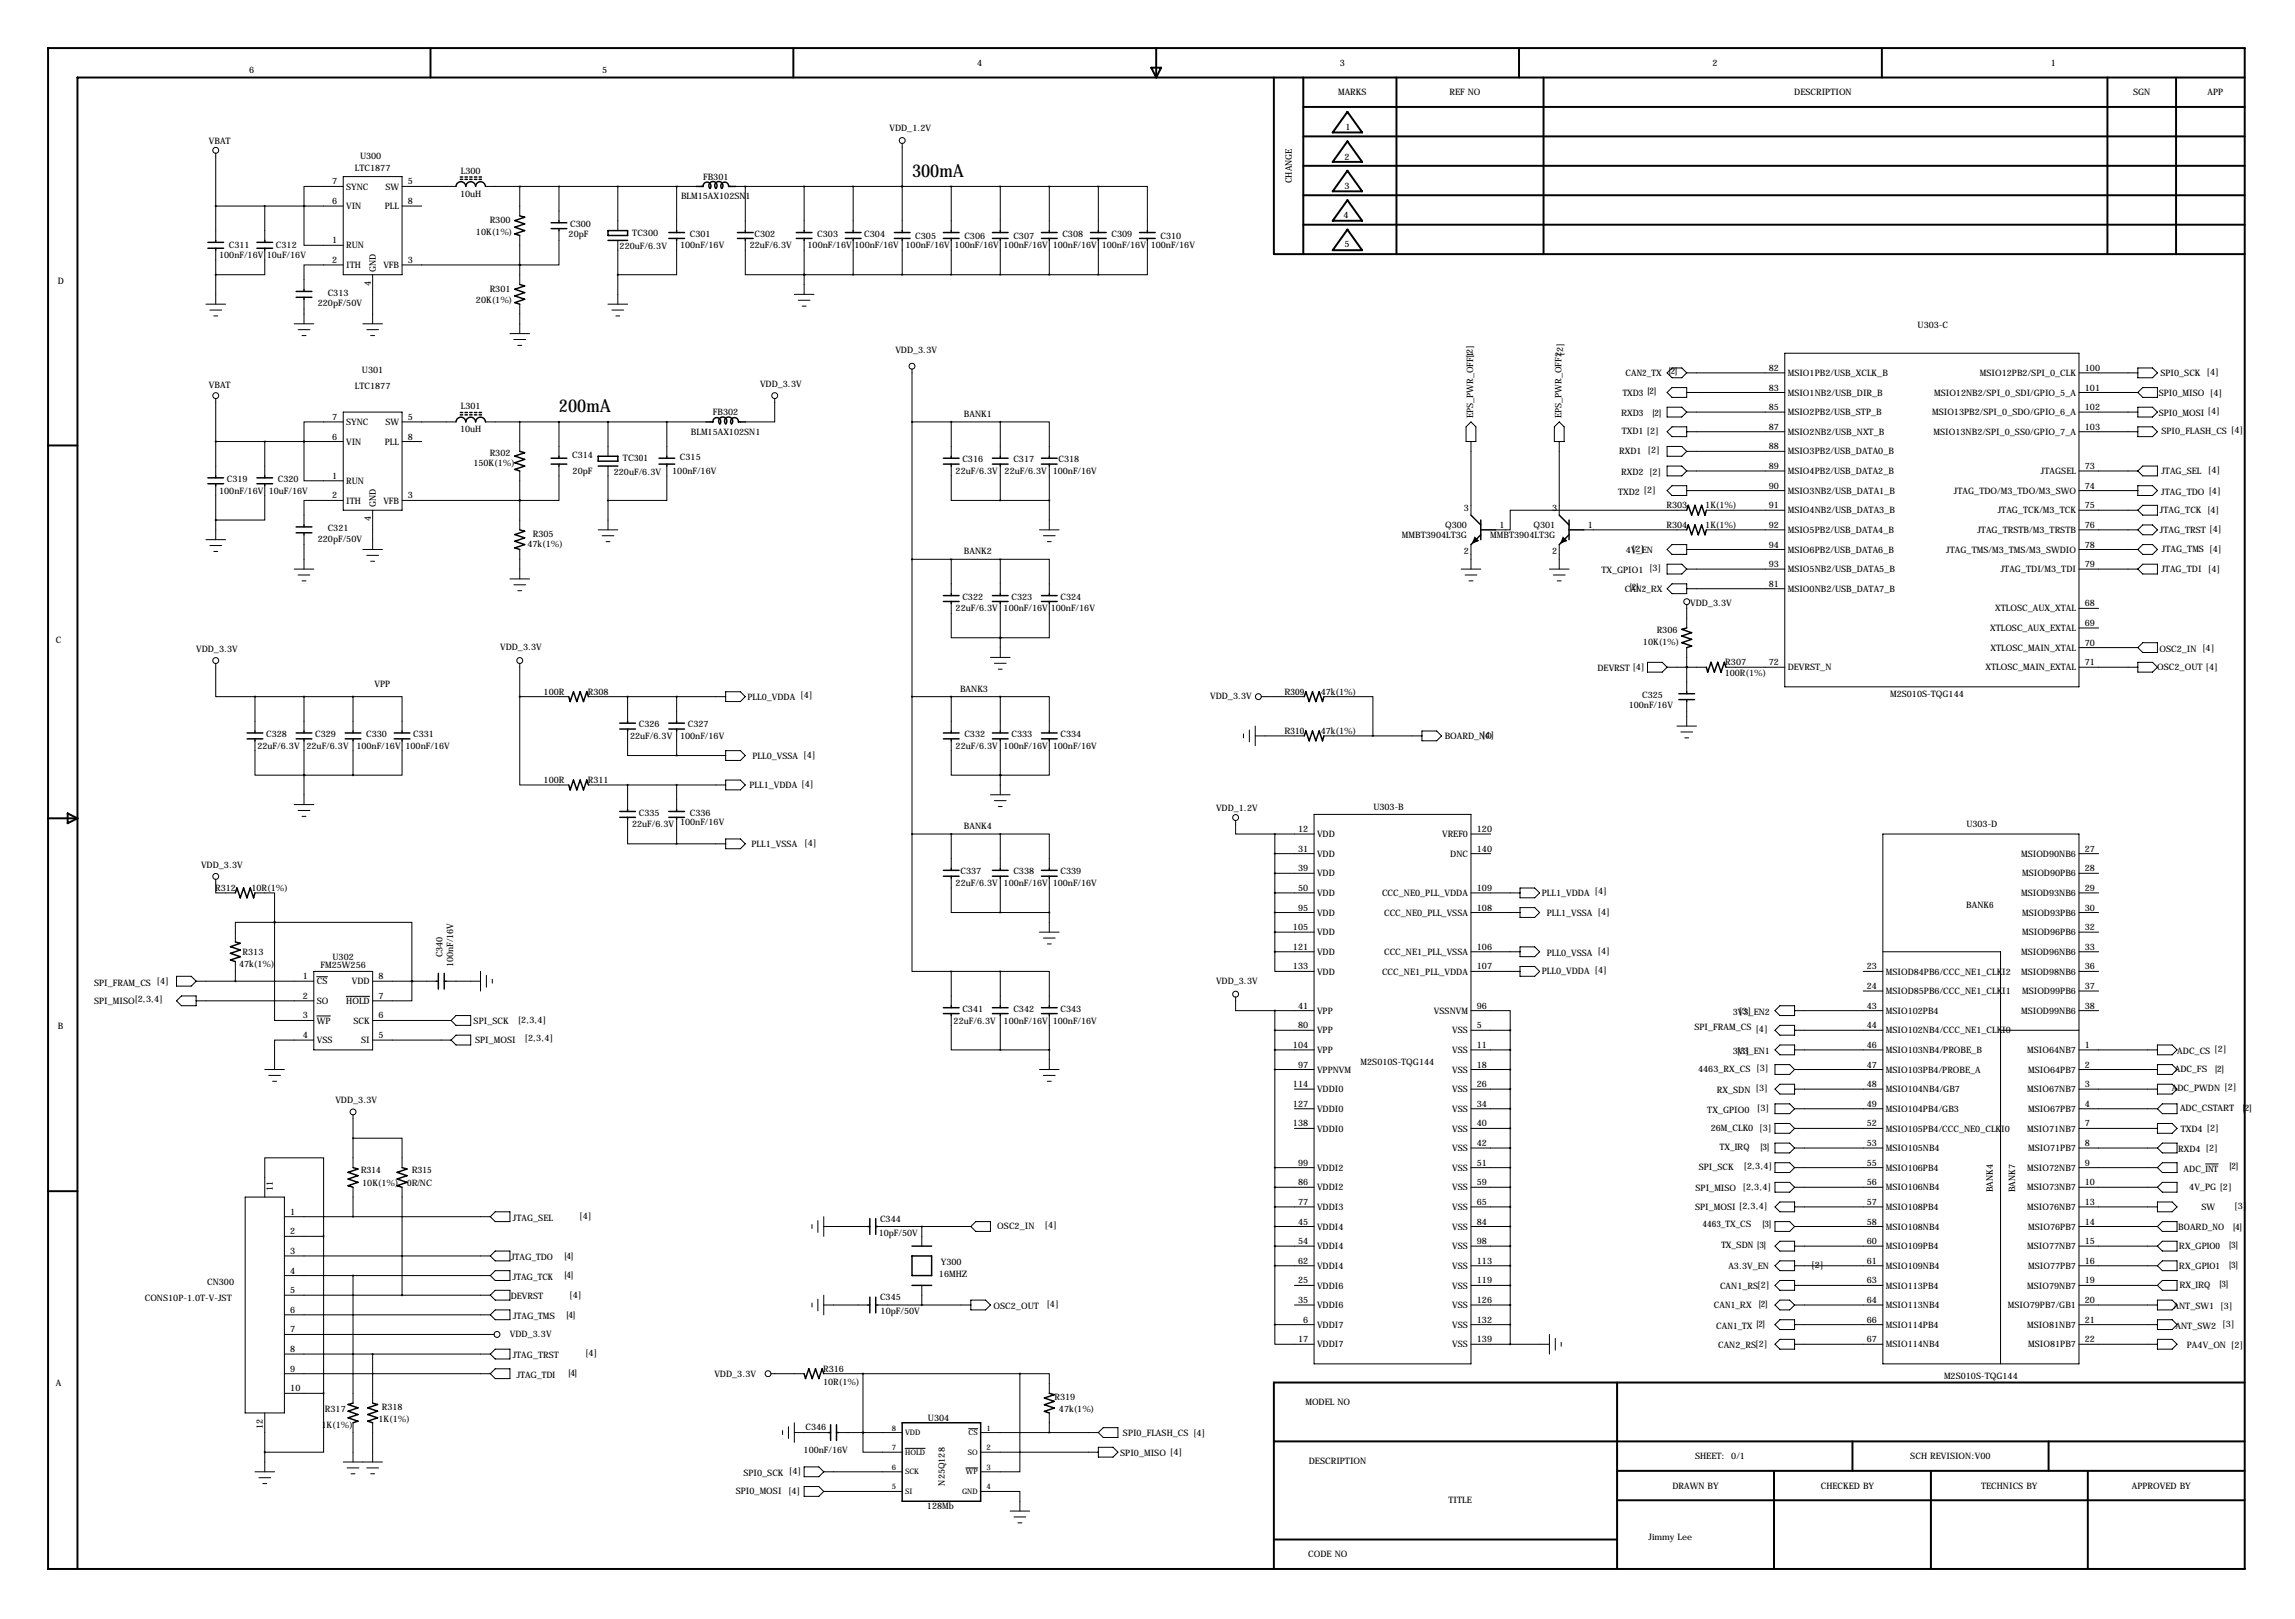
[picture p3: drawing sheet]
<svg xmlns="http://www.w3.org/2000/svg" width="594mm" height="419mm" viewBox="0 0 594 419" stroke-linecap="round" stroke-linejoin="round" font-family="sans-serif">
<defs><g id="words">
<g font-size="4.6">
<text x="236.2" y="45.7">300mA</text>
<text x="144.8" y="106.7">200mA</text>
</g>
<g font-size="2.3">
<text x="253.1" y="17.1">4</text>
<text x="347.1" y="17.1">3</text>
<text x="443.6" y="17.1">2</text>
<text x="531.2" y="17.1">1</text>
<text x="64.5" y="18.8">6</text>
<text x="156" y="18.8">5</text>
<text x="346.6" y="24.7">MARKS</text>
<text x="375.5" y="24.7">REF NO</text>
<text x="464.7" y="24.7">DESCRIPTION</text>
<text x="552.5" y="24.7">SGN</text>
<text x="571.7" y="24.7">APP</text>
<text x="230.4" y="33.8">VDD_1.2V</text>
<text x="348.5" y="33.5">1</text>
<text x="54.1" y="37.3">VBAT</text>
<text x="93.2" y="41.1">U300</text>
<text x="348.2" y="41.4">2</text>
<text x="86.1" y="47.8">7</text>
<text x="91.9" y="44.3">LTC1877</text>
<text x="105.7" y="47.8">5</text>
<text x="119.4" y="45">L300</text>
<text x="182.1" y="46.5">FB301</text>
<text x="334.6" y="47.4" transform="rotate(-90 334.6 47.4)">CHANGE</text>
<text x="86.1" y="52.8">6</text>
<text x="89.7" y="49.1">SYNC</text>
<text x="99.8" y="49.1">SW</text>
<text x="105.7" y="52.8">8</text>
<text x="119.2" y="50.9">10uH</text>
<text x="176.4" y="51.6">BLM15AX102SN1</text>
<text x="348.2" y="49">3</text>
<text x="89.7" y="54.1">VIN</text>
<text x="99.7" y="54.1">PLL</text>
<text x="126.8" y="57.7">R300</text>
<text x="147.7" y="58.7">C300</text>
<text x="348" y="56.4">4</text>
<text x="59.3" y="64.3">C311</text>
<text x="71.5" y="64.3">C312</text>
<text x="86.1" y="63">1</text>
<text x="89.7" y="64.3">RUN</text>
<text x="123.3" y="60.8">10K(1%)</text>
<text x="147.3" y="61.3">20pF</text>
<text x="160.5" y="64.5">220uF/6.3V</text>
<text x="163.8" y="61">TC300</text>
<text x="176.1" y="64.3">100nF/16V</text>
<text x="178.7" y="61.3">C301</text>
<text x="194.2" y="64.3">22uF/6.3V</text>
<text x="195.4" y="61.3">C302</text>
<text x="209.2" y="64.3">100nF/16V</text>
<text x="211.7" y="61.3">C303</text>
<text x="221.3" y="64.3">100nF/16V</text>
<text x="223.9" y="61.3">C304</text>
<text x="234.6" y="64.3">100nF/16V</text>
<text x="237.1" y="61.8">C305</text>
<text x="247.3" y="64.3">100nF/16V</text>
<text x="249.8" y="61.8">C306</text>
<text x="260" y="64.3">100nF/16V</text>
<text x="262.5" y="61.8">C307</text>
<text x="272.7" y="64.3">100nF/16V</text>
<text x="275.2" y="61.3">C308</text>
<text x="285.4" y="64.3">100nF/16V</text>
<text x="287.9" y="61.3">C309</text>
<text x="298.1" y="64.3">100nF/16V</text>
<text x="300.6" y="61.8">C310</text>
<text x="348.2" y="64">5</text>
<text x="56.8" y="66.8">100nF/16V</text>
<text x="69.1" y="66.8">10uF/16V</text>
<text x="86.1" y="68.1">2</text>
<text x="89.7" y="69.4">ITH</text>
<text x="97.3" y="70.4" transform="rotate(-90 97.3 70.4)">GND</text>
<text x="99.3" y="69.4">VFB</text>
<text x="105.7" y="68.1">3</text>
<text x="15" y="73.4">D</text>
<text x="84.9" y="76.5">C313</text>
<text x="96" y="74" transform="rotate(-90 96 74)">4</text>
<text x="126.8" y="75.5">R301</text>
<text x="82.3" y="79.2">220pF/50V</text>
<text x="123.3" y="78.5">20K(1%)</text>
<text x="496.7" y="84.8">U303-C</text>
<text x="231.9" y="91.4">VDD_3.3V</text>
<text x="381.5" y="92.6" transform="rotate(-90 381.5 92.6)">[2]</text>
<text x="54.1" y="100.3">VBAT</text>
<text x="91.9" y="100.7">LTC1877</text>
<text x="93.8" y="96.5">U301</text>
<text x="196.9" y="100.1">VDD_3.3V</text>
<text x="421" y="97.3">CAN2_TX [2]</text>
<text x="458.1" y="96">82</text>
<text x="458.1" y="101.1">83</text>
<text x="463" y="97.3">MSIO1PB2/USB_XCLK_B</text>
<text x="512.8" y="97.3">MSIO12PB2/SPI_0_CLK</text>
<text x="540" y="96">100</text>
<text x="540" y="101.1">101</text>
<text x="559.6" y="97.3">SPI0_SCK [4]</text>
<text x="119.4" y="105.9">L301</text>
<text x="184.7" y="107.5">FB302</text>
<text x="249.7" y="108">BANK1</text>
<text x="419.9" y="107.7">RXD3</text>
<text x="420.3" y="102.6">TXD3 [2]</text>
<text x="428" y="107.7">[2]</text>
<text x="458.1" y="106.2">85</text>
<text x="463" y="102.4">MSIO1NB2/USB_DIR_B</text>
<text x="463" y="107.5">MSIO2PB2/USB_STP_B</text>
<text x="500.4" y="107.5">MSIO13PB2/SPI_0_SDO/GPIO_6_A</text>
<text x="501" y="102.4">MSIO12NB2/SPI_0_SDI/GPIO_5_A</text>
<text x="540" y="106.2">102</text>
<text x="559.1" y="107.7">SPI0_MOSI [4]</text>
<text x="559.1" y="102.6">SPI0_MISO [4]</text>
<text x="86.1" y="108.7">7</text>
<text x="86.1" y="113.8">6</text>
<text x="89.7" y="110">SYNC</text>
<text x="99.8" y="110">SW</text>
<text x="105.7" y="108.7">5</text>
<text x="105.7" y="113.8">8</text>
<text x="119.2" y="111.8">10uH</text>
<text x="178.9" y="112.6">BLM15AX102SN1</text>
<text x="381.6" y="108.2" transform="rotate(-90 381.6 108.2)">EPS_PWR_OFF1</text>
<text x="404.5" y="108.2" transform="rotate(-90 404.5 108.2)">EPS_PWR_OFF2[2]</text>
<text x="420" y="112.3">TXD1 [2]</text>
<text x="458.1" y="111.3">87</text>
<text x="463" y="112.6">MSIO2NB2/USB_NXT_B</text>
<text x="500.8" y="112.6">MSIO13NB2/SPI_0_SS0/GPIO_7_A</text>
<text x="540" y="111.3">103</text>
<text x="559.8" y="112.3">SPI0_FLASH_CS [4]</text>
<text x="89.7" y="115.1">VIN</text>
<text x="99.7" y="115.1">PLL</text>
<text x="126.8" y="118.2">R302</text>
<text x="148.2" y="118.7">C314</text>
<text x="161.4" y="119.4">TC301</text>
<text x="176.1" y="119.2">C315</text>
<text x="249.3" y="119.7">C316</text>
<text x="262.5" y="119.7">C317</text>
<text x="274.2" y="119.7">C318</text>
<text x="419.4" y="117.4">RXD1 [2]</text>
<text x="458.1" y="116.3">88</text>
<text x="463" y="117.6">MSIO3PB2/USB_DATA0_B</text>
<text x="58.8" y="124.8">C319</text>
<text x="72" y="124.8">C320</text>
<text x="86.1" y="124">1</text>
<text x="89.7" y="125.3">RUN</text>
<text x="122.6" y="120.7">150K(1%)</text>
<text x="148.3" y="122.7">20pF</text>
<text x="159" y="122.9">220uF/6.3V</text>
<text x="174.1" y="122.7">100nF/16V</text>
<text x="247.5" y="122.7">22uF/6.3V</text>
<text x="260.2" y="122.7">22uF/6.3V</text>
<text x="272.7" y="122.7">100nF/16V</text>
<text x="419.9" y="122.9">RXD2 [2]</text>
<text x="458.1" y="121.4">89</text>
<text x="463" y="122.7">MSIO4PB2/USB_DATA2_B</text>
<text x="528.6" y="122.7">JTAGSEL</text>
<text x="540" y="121.4">73</text>
<text x="559.8" y="122.7">JTAG_SEL [4]</text>
<text x="56.8" y="127.8">100nF/16V</text>
<text x="69.6" y="127.8">10uF/16V</text>
<text x="86.1" y="129">2</text>
<text x="89.7" y="130.3">ITH</text>
<text x="97.3" y="131.3" transform="rotate(-90 97.3 131.3)">GND</text>
<text x="99.3" y="130.3">VFB</text>
<text x="105.7" y="129">3</text>
<text x="419.1" y="128">TXD2 [2]</text>
<text x="431.6" y="131.6">R303</text>
<text x="441.7" y="131.6">1K(1%)</text>
<text x="458.1" y="126.5">90</text>
<text x="458.1" y="131.6">91</text>
<text x="463" y="127.8">MSIO3NB2/USB_DATA1_B</text>
<text x="506.1" y="127.8">JTAG_TDO/M3_TDO/M3_SWO</text>
<text x="540" y="126.5">74</text>
<text x="540" y="131.6">75</text>
<text x="559.8" y="128">JTAG_TDO [4]</text>
<text x="84.9" y="137.5">C321</text>
<text x="96" y="134.9" transform="rotate(-90 96 134.9)">4</text>
<text x="374.3" y="136.7">Q300</text>
<text x="379.2" y="132.3">3</text>
<text x="388.4" y="136.7">1</text>
<text x="397.2" y="136.7">Q301</text>
<text x="402" y="132.3">3</text>
<text x="411.2" y="136.7">1</text>
<text x="431.6" y="136.7">R304</text>
<text x="441.7" y="136.7">1K(1%)</text>
<text x="458.1" y="136.7">92</text>
<text x="463" y="132.9">MSIO4NB2/USB_DATA3_B</text>
<text x="463" y="138">MSIO5PB2/USB_DATA4_B</text>
<text x="512.2" y="138">JTAG_TRSTB/M3_TRSTB</text>
<text x="517.4" y="132.9">JTAG_TCK/M3_TCK</text>
<text x="540" y="136.7">76</text>
<text x="559.4" y="137.9">JTAG_TRST [4]</text>
<text x="559.4" y="132.8">JTAG_TCK [4]</text>
<text x="82.3" y="140.2">220pF/50V</text>
<text x="136.6" y="141.5">47k(1%)</text>
<text x="138" y="139">R305</text>
<text x="249.7" y="143.5">BANK2</text>
<text x="363.1" y="139.3">MMBT3904LT3G</text>
<text x="379.2" y="143.3">2</text>
<text x="386" y="139.3">MMBT3904LT3G</text>
<text x="402" y="143.3">2</text>
<text x="421.1" y="143.3">4V_EN</text>
<text x="422.7" y="142.8">[2]</text>
<text x="458.1" y="141.7">94</text>
<text x="463" y="143">MSIO6PB2/USB_DATA6_B</text>
<text x="504.1" y="143">JTAG_TMS/M3_TMS/M3_SWDIO</text>
<text x="540" y="141.7">78</text>
<text x="559.9" y="143">JTAG_TMS [4]</text>
<text x="414.8" y="148.3">TX_GPIO1 [3]</text>
<text x="458.1" y="146.8">93</text>
<text x="463" y="148.1">MSIO5NB2/USB_DATA5_B</text>
<text x="518.2" y="148.1">JTAG_TDI/M3_TDI</text>
<text x="540" y="146.8">79</text>
<text x="559.8" y="148.1">JTAG_TDI</text>
<text x="571.9" y="148.2">[4]</text>
<text x="249.3" y="155.2">C322</text>
<text x="262" y="155.2">C323</text>
<text x="274.7" y="155.2">C324</text>
<text x="420.9" y="153.2">CAN2_RX</text>
<text x="422.1" y="152.7">[2]</text>
<text x="458.1" y="151.9">81</text>
<text x="463" y="153.2">MSIO0NB2/USB_DATA7_B</text>
<text x="247.5" y="158.3">22uF/6.3V</text>
<text x="260" y="158.3">100nF/16V</text>
<text x="272.1" y="158.3">100nF/16V</text>
<text x="437.8" y="157">VDD_3.3V</text>
<text x="516.8" y="158.3">XTLOSC_AUX_XTAL</text>
<text x="540" y="157">68</text>
<text x="14.5" y="166.4">C</text>
<text x="425.5" y="166.9">10K(1%)</text>
<text x="429.1" y="163.9">R306</text>
<text x="515.5" y="163.4">XTLOSC_AUX_EXTAL</text>
<text x="540" y="162.1">69</text>
<text x="540" y="167.1">70</text>
<text x="50.8" y="168.7">VDD_3.3V</text>
<text x="129.5" y="168.1">VDD_3.3V</text>
<text x="413.8" y="173.7">DEVRST [4]</text>
<text x="446.9" y="172.3">R307</text>
<text x="458.1" y="172.2">72</text>
<text x="463" y="173.5">DEVRST_N</text>
<text x="514.3" y="173.5">XTLOSC_MAIN_EXTAL</text>
<text x="515.6" y="168.4">XTLOSC_MAIN_XTAL</text>
<text x="540" y="172.2">71</text>
<text x="558.8" y="173.5">OSC2_OUT [4]</text>
<text x="559.3" y="168.7">OSC2_IN [4]</text>
<text x="97" y="177.8">VPP</text>
<text x="140.8" y="179.9">100R</text>
<text x="152.2" y="179.9">R308</text>
<text x="248.7" y="179.1">BANK3</text>
<text x="332.7" y="179.8">R309</text>
<text x="342.1" y="179.9">47k(1%)</text>
<text x="446.7" y="175.1">100R(1%)</text>
<text x="193.6" y="181.1">PLL0_VDDA [4]</text>
<text x="313.4" y="180.8">VDD_3.3V</text>
<text x="421.9" y="183.4">100nF/16V</text>
<text x="425.3" y="180.7">C325</text>
<text x="489.6" y="180.4">M2S010S-TQG144</text>
<text x="68.9" y="190.8">C328</text>
<text x="81.6" y="190.8">C329</text>
<text x="94.8" y="190.8">C330</text>
<text x="107" y="190.8">C331</text>
<text x="163.2" y="191.3">22uF/6.3V</text>
<text x="165.4" y="188.3">C326</text>
<text x="176.1" y="191.3">100nF/16V</text>
<text x="178.1" y="188.3">C327</text>
<text x="249.8" y="190.8">C332</text>
<text x="262" y="190.8">C333</text>
<text x="274.7" y="190.8">C334</text>
<text x="332.7" y="190">R310</text>
<text x="342.1" y="190">47k(1%)</text>
<text x="374.2" y="191.4">BOARD_NO</text>
<text x="383.8" y="191">[4]</text>
<text x="66.7" y="193.8">22uF/6.3V</text>
<text x="79.4" y="193.8">22uF/6.3V</text>
<text x="92.3" y="193.8">100nF/16V</text>
<text x="105" y="193.8">100nF/16V</text>
<text x="194.9" y="196.6">PLL0_VSSA [4]</text>
<text x="247.5" y="193.8">22uF/6.3V</text>
<text x="260" y="193.8">100nF/16V</text>
<text x="272.7" y="193.8">100nF/16V</text>
<text x="140.8" y="202.7">100R</text>
<text x="152.2" y="202.7">R311</text>
<text x="194.1" y="204">PLL1_VDDA [4]</text>
<text x="355.7" y="209.5">U303-B</text>
<text x="163.7" y="214.2">22uF/6.3V</text>
<text x="165.4" y="211.1">C335</text>
<text x="176.1" y="213.7">100nF/16V</text>
<text x="178.7" y="211.1">C336</text>
<text x="249.7" y="214.6">BANK4</text>
<text x="315" y="210.1">VDD_1.2V</text>
<text x="336.2" y="215.4">12</text>
<text x="382.5" y="215.4">120</text>
<text x="509.3" y="214.1">U303-D</text>
<text x="194.6" y="219.2">PLL1_VSSA</text>
<text x="208.3" y="219">[4]</text>
<text x="336.2" y="220.5">31</text>
<text x="341.1" y="216.7">VDD</text>
<text x="341.1" y="221.8">VDD</text>
<text x="373.5" y="216.7">VREF0</text>
<text x="375.6" y="221.8">DNC</text>
<text x="382.5" y="220.5">140</text>
<text x="523.5" y="221.8">MSIOD90NB6</text>
<text x="540" y="220.5">27</text>
<text x="52.1" y="224.8">VDD_3.3V</text>
<text x="248.8" y="226.4">C337</text>
<text x="262.5" y="226.4">C338</text>
<text x="274.7" y="226.4">C339</text>
<text x="336.2" y="225.6">39</text>
<text x="341.1" y="226.9">VDD</text>
<text x="523.8" y="226.9">MSIOD90PB6</text>
<text x="540" y="225.6">28</text>
<text x="55.7" y="230.7">R312</text>
<text x="65.1" y="230.7">10R(1%)</text>
<text x="247.5" y="229.4">22uF/6.3V</text>
<text x="260" y="229.4">100nF/16V</text>
<text x="272.7" y="229.4">100nF/16V</text>
<text x="336.2" y="230.6">50</text>
<text x="341.1" y="231.9">VDD</text>
<text x="358" y="231.9">CCC_NE0_PLL_VDDA</text>
<text x="382.5" y="230.6">109</text>
<text x="399.3" y="231.9">PLL1_VDDA [4]</text>
<text x="523.5" y="231.9">MSIOD93NB6</text>
<text x="540" y="230.6">29</text>
<text x="336.2" y="235.7">95</text>
<text x="341.1" y="237">VDD</text>
<text x="358.5" y="237">CCC_NE0_PLL_VSSA</text>
<text x="382.5" y="235.7">108</text>
<text x="400.6" y="237.2">PLL1_VSSA [4]</text>
<text x="509.3" y="234.9">BANK6</text>
<text x="523.8" y="237">MSIOD93PB6</text>
<text x="540" y="235.7">30</text>
<text x="334.9" y="240.8">105</text>
<text x="334.9" y="245.9">121</text>
<text x="341.1" y="242.1">VDD</text>
<text x="382.5" y="245.9">106</text>
<text x="523.8" y="242.1">MSIOD96PB6</text>
<text x="540" y="240.8">32</text>
<text x="540" y="245.9">33</text>
<text x="61.9" y="250.2">47k(1%)</text>
<text x="62.8" y="247.2">R313</text>
<text x="83" y="250.5">FM25W256</text>
<text x="86.1" y="248.4">U302</text>
<text x="114.6" y="247.9" transform="rotate(-90 114.6 247.9)">C340</text>
<text x="117.3" y="250.4" transform="rotate(-90 117.3 250.4)">100nF/16V</text>
<text x="334.9" y="251">133</text>
<text x="341.1" y="247.2">VDD</text>
<text x="358.5" y="247.2">CCC_NE1_PLL_VSSA</text>
<text x="382.5" y="251">107</text>
<text x="400.6" y="247.4">PLL0_VSSA [4]</text>
<text x="483.5" y="251">23</text>
<text x="523.5" y="247.2">MSIOD96NB6</text>
<text x="540" y="251">36</text>
<text x="24.4" y="255.3">SPI_FRAM_CS [4]</text>
<text x="78.4" y="253.5">1</text>
<text x="82" y="254.8">CS</text>
<text x="91.1" y="254.8">VDD</text>
<text x="98" y="253.5">8</text>
<text x="315" y="254.8">VDD_3.3V</text>
<text x="341.1" y="252.3">VDD</text>
<text x="358" y="252.3">CCC_NE1_PLL_VDDA</text>
<text x="399.3" y="252.2">PLL0_VDDA [4]</text>
<text x="483.5" y="256">24</text>
<text x="488.4" y="252.3">MSIOD84PB6/CCC_NE1_CLKI2</text>
<text x="488.4" y="257.3">MSIOD85PB6/CCC_NE1_CLKI1</text>
<text x="523.5" y="252.3">MSIOD98NB6</text>
<text x="523.8" y="257.3">MSIOD99PB6</text>
<text x="540" y="256">37</text>
<text x="24.4" y="259.8">SPI_MISO[2,3,4]</text>
<text x="78.4" y="258.6">2</text>
<text x="78.4" y="263.7">3</text>
<text x="82" y="259.9">SO</text>
<text x="89.7" y="259.9">HOLD</text>
<text x="98" y="258.6">7</text>
<text x="98" y="263.7">6</text>
<text x="249.3" y="261.9">C341</text>
<text x="262.5" y="261.9">C342</text>
<text x="274.7" y="261.9">C343</text>
<text x="336.2" y="261.1">41</text>
<text x="341.1" y="262.4">VPP</text>
<text x="371.4" y="262.4">VSSNVM</text>
<text x="382.5" y="261.1">96</text>
<text x="448.8" y="262.6">3V3_EN2</text>
<text x="450.3" y="262.5">[3]</text>
<text x="483.5" y="261.1">43</text>
<text x="488.4" y="262.4">MSIO102PB4</text>
<text x="523.5" y="262.4">MSIOD99NB6</text>
<text x="540" y="261.1">38</text>
<text x="15" y="266.4">B</text>
<text x="78.4" y="268.7">4</text>
<text x="82" y="265">WP</text>
<text x="91.5" y="265">SCK</text>
<text x="98" y="268.7">5</text>
<text x="122.7" y="265">SPI_SCK</text>
<text x="134.1" y="264.8">[2,3,4]</text>
<text x="135.9" y="269.6">[2,3,4]</text>
<text x="247" y="265">22uF/6.3V</text>
<text x="260" y="265">100nF/16V</text>
<text x="272.7" y="265">100nF/16V</text>
<text x="336.2" y="266.2">80</text>
<text x="341.1" y="267.5">VPP</text>
<text x="376.2" y="267.5">VSS</text>
<text x="382.5" y="266.2">5</text>
<text x="438.9" y="266.7">SPI_FRAM_CS [4]</text>
<text x="483.5" y="266.2">44</text>
<text x="488.4" y="267.5">MSIO102NB4/CCC_NE1_CLKI0</text>
<text x="82" y="270">VSS</text>
<text x="93.5" y="270">SI</text>
<text x="123.1" y="270">SPI_MOSI</text>
<text x="334.9" y="271.3">104</text>
<text x="341.1" y="272.6">VPP</text>
<text x="352.4" y="275.7">M2S010S-TQG144</text>
<text x="376.2" y="272.6">VSS</text>
<text x="382.5" y="271.3">11</text>
<text x="448.8" y="272.8">3V3_EN1</text>
<text x="449.8" y="272.9">[3]</text>
<text x="483.5" y="271.3">46</text>
<text x="488.4" y="272.6">MSIO103NB4/PROBE_B</text>
<text x="525.1" y="272.6">MSIO64NB7</text>
<text x="540" y="271.3">1</text>
<text x="564" y="272.8">ADC_CS [2]</text>
<text x="334.9" y="281.4">114</text>
<text x="336.2" y="276.4">97</text>
<text x="341.1" y="277.7">VPPNVM</text>
<text x="376.2" y="277.7">VSS</text>
<text x="382.5" y="276.4">18</text>
<text x="382.5" y="281.4">26</text>
<text x="439.8" y="277.6">4463_RX_CS [3]</text>
<text x="483.5" y="276.4">47</text>
<text x="483.5" y="281.4">48</text>
<text x="488.4" y="277.7">MSIO103PB4/PROBE_A</text>
<text x="525.3" y="277.7">MSIO64PB7</text>
<text x="540" y="276.4">2</text>
<text x="540" y="281.4">3</text>
<text x="563.3" y="277.6">ADC_FS</text>
<text x="573.8" y="277.4">[2]</text>
<text x="86.9" y="285.5">VDD_3.3V</text>
<text x="334.9" y="286.5">127</text>
<text x="341.1" y="282.7">VDDI0</text>
<text x="341.1" y="287.8">VDDI0</text>
<text x="376.2" y="282.7">VSS</text>
<text x="376.2" y="287.8">VSS</text>
<text x="382.5" y="286.5">34</text>
<text x="444.7" y="283">RX_SDN [3]</text>
<text x="455.1" y="287.6">[3]</text>
<text x="483.5" y="286.5">49</text>
<text x="488.4" y="282.7">MSIO104NB4/GB7</text>
<text x="488.4" y="287.8">MSIO104PB4/GB3</text>
<text x="525.1" y="282.7">MSIO67NB7</text>
<text x="525.3" y="287.8">MSIO67PB7</text>
<text x="540" y="286.5">4</text>
<text x="562.5" y="282.4">ADC_PWDN [2]</text>
<text x="564.6" y="287.5">ADC_CSTART</text>
<text x="580.9" y="287.5">[2]</text>
<text x="334.9" y="291.6">138</text>
<text x="341.1" y="292.9">VDDI0</text>
<text x="376.2" y="292.9">VSS</text>
<text x="382.5" y="291.6">40</text>
<text x="442.2" y="288">TX_GPIO0</text>
<text x="443.1" y="292.7">26M_CLK0 [3]</text>
<text x="483.5" y="291.6">52</text>
<text x="488.4" y="292.9">MSIO105PB4/CCC_NE0_CLKI0</text>
<text x="525.1" y="292.9">MSIO71NB7</text>
<text x="540" y="291.6">7</text>
<text x="564.8" y="293.1">TXD4 [2]</text>
<text x="376.2" y="298">VSS</text>
<text x="382.5" y="296.7">42</text>
<text x="445.5" y="297.7">TX_IRQ</text>
<text x="456" y="297.7">[3]</text>
<text x="483.5" y="296.7">53</text>
<text x="488.4" y="298">MSIO105NB4</text>
<text x="525.3" y="298">MSIO71PB7</text>
<text x="540" y="296.7">8</text>
<text x="564.2" y="298.2">RXD4 [2]</text>
<text x="93.4" y="303.5">R314</text>
<text x="106.6" y="303.5">R315</text>
<text x="336.2" y="301.8">99</text>
<text x="341.1" y="303.1">VDDI2</text>
<text x="376.2" y="303.1">VSS</text>
<text x="382.5" y="301.8">51</text>
<text x="440" y="302.8">SPI_SCK</text>
<text x="451.6" y="302.6">[2,3,4]</text>
<text x="483.5" y="301.8">55</text>
<text x="488.4" y="303.1">MSIO106PB4</text>
<text x="525.1" y="303.1">MSIO72NB7</text>
<text x="540" y="301.8">9</text>
<text x="565.6" y="303.3">ADC_INT</text>
<text x="577.5" y="302.6">[2]</text>
<text x="70.7" y="308.4" transform="rotate(-90 70.7 308.4)">11</text>
<text x="93.8" y="307.1">10K(1%)</text>
<text x="105.5" y="307.1">0R/NC</text>
<text x="336.2" y="311.9">77</text>
<text x="336.2" y="306.8">86</text>
<text x="341.1" y="308.1">VDDI2</text>
<text x="376.2" y="308.1">VSS</text>
<text x="382.5" y="306.8">59</text>
<text x="382.5" y="311.9">65</text>
<text x="439.2" y="308.4">SPI_MISO [2,3,4]</text>
<text x="483.5" y="306.8">56</text>
<text x="483.5" y="311.9">57</text>
<text x="488.4" y="308.1">MSIO106NB4</text>
<text x="516.1" y="308.6" transform="rotate(-90 516.1 308.6)">BANK4</text>
<text x="522" y="308.6" transform="rotate(-90 522 308.6)">BANK7</text>
<text x="525.1" y="308.1">MSIO73NB7</text>
<text x="540" y="306.8">10</text>
<text x="540" y="311.9">13</text>
<text x="567.1" y="308.1">4V_PG [2]</text>
<text x="75.2" y="314.5">1</text>
<text x="132.8" y="316">JTAG_SEL</text>
<text x="150" y="315.6">[4]</text>
<text x="227.9" y="316.3">C344</text>
<text x="270.5" y="317.9">[4]</text>
<text x="336.2" y="317">45</text>
<text x="341.1" y="313.2">VDDI3</text>
<text x="376.2" y="313.2">VSS</text>
<text x="382.5" y="317">84</text>
<text x="439" y="313.2">SPI_MOSI [2,3,4]</text>
<text x="441" y="317.5">4463_TX_CS</text>
<text x="456.5" y="317.5">[3]</text>
<text x="483.5" y="317">58</text>
<text x="488.4" y="313.2">MSIO108PB4</text>
<text x="525.1" y="313.2">MSIO76NB7</text>
<text x="540" y="317">14</text>
<text x="570.2" y="313.2">SW</text>
<text x="578.7" y="312.9">[3]</text>
<text x="75.2" y="319.5">2</text>
<text x="227.6" y="319.8">10pF/50V</text>
<text x="258.3" y="318.3">OSC2_IN</text>
<text x="336.2" y="322.1">54</text>
<text x="341.1" y="318.3">VDDI4</text>
<text x="341.1" y="323.4">VDDI4</text>
<text x="376.2" y="318.3">VSS</text>
<text x="376.2" y="323.4">VSS</text>
<text x="382.5" y="322.1">98</text>
<text x="445.9" y="323.1">TX_SDN [3]</text>
<text x="483.5" y="322.1">60</text>
<text x="488.4" y="318.3">MSIO108NB4</text>
<text x="488.4" y="323.4">MSIO109PB4</text>
<text x="525.1" y="323.4">MSIO77NB7</text>
<text x="525.3" y="318.3">MSIO76PB7</text>
<text x="540" y="322.1">15</text>
<text x="564.2" y="318.5">BOARD_NO</text>
<text x="564.4" y="323.3">RX_GPIO0</text>
<text x="577.4" y="323.1">[3]</text>
<text x="578.4" y="318.5">[4]</text>
<text x="75.2" y="324.6">3</text>
<text x="75.2" y="329.7">4</text>
<text x="132.3" y="326.1">JTAG_TDO</text>
<text x="146.2" y="325.9">[4]</text>
<text x="243.7" y="327.4">Y300</text>
<text x="336.2" y="327.2">62</text>
<text x="341.1" y="328.5">VDDI4</text>
<text x="376.2" y="328.5">VSS</text>
<text x="382.5" y="327.2">113</text>
<text x="447.7" y="328.4">A3.3V_EN</text>
<text x="469.1" y="328.3">[2]</text>
<text x="483.5" y="327.2">61</text>
<text x="488.4" y="328.5">MSIO109NB4</text>
<text x="525.3" y="328.5">MSIO77PB7</text>
<text x="540" y="327.2">16</text>
<text x="564.4" y="328.4">RX_GPIO1</text>
<text x="577.4" y="328.2">[3]</text>
<text x="53.7" y="332.7">CN300</text>
<text x="75.2" y="334.8">5</text>
<text x="132.7" y="331.2">JTAG_TCK</text>
<text x="146.2" y="330.8">[4]</text>
<text x="147.5" y="335.9">[4]</text>
<text x="243.2" y="330.5">16MHZ</text>
<text x="336.2" y="332.2">25</text>
<text x="341.1" y="333.5">VDDI6</text>
<text x="376.2" y="333.5">VSS</text>
<text x="382.5" y="332.2">119</text>
<text x="445.5" y="333.8">CAN1_RS[2]</text>
<text x="483.5" y="332.2">63</text>
<text x="488.4" y="333.5">MSIO113PB4</text>
<text x="525.1" y="333.5">MSIO79NB7</text>
<text x="540" y="332.2">19</text>
<text x="564.5" y="333.5">RX_IRQ</text>
<text x="574.8" y="333.3">[3]</text>
<text x="37.5" y="336.9">CONS10P-1.0T-V-JST</text>
<text x="75.2" y="339.9">6</text>
<text x="132.3" y="336.3">DEVRST</text>
<text x="132.8" y="341.4">JTAG_TMS</text>
<text x="146.7" y="341.2">[4]</text>
<text x="227.9" y="336.6">C345</text>
<text x="228.1" y="340.1">10pF/50V</text>
<text x="257.4" y="338.7">OSC2_OUT</text>
<text x="271" y="338.4">[4]</text>
<text x="336.2" y="337.3">35</text>
<text x="341.1" y="338.6">VDDI6</text>
<text x="376.2" y="338.6">VSS</text>
<text x="382.5" y="337.3">126</text>
<text x="443.9" y="338.6">CAN1_RX [2]</text>
<text x="483.5" y="337.3">64</text>
<text x="488.4" y="338.6">MSIO113NB4</text>
<text x="520.1" y="338.6">MSIO79PB7/GB1</text>
<text x="540" y="337.3">20</text>
<text x="563" y="338.8">ANT_SW1 [3]</text>
<text x="75.2" y="344.9">7</text>
<text x="132.1" y="346">VDD_3.3V</text>
<text x="336.2" y="347.5">17</text>
<text x="337.5" y="342.4">6</text>
<text x="341.1" y="343.7">VDDI7</text>
<text x="376.2" y="343.7">VSS</text>
<text x="382.5" y="342.4">132</text>
<text x="382.5" y="347.5">139</text>
<text x="444.5" y="343.9">CAN1_TX [2]</text>
<text x="483.5" y="342.4">66</text>
<text x="483.5" y="347.5">67</text>
<text x="488.4" y="343.7">MSIO114PB4</text>
<text x="525.1" y="343.7">MSIO81NB7</text>
<text x="540" y="342.4">21</text>
<text x="540" y="347.5">22</text>
<text x="563.5" y="343.9">ANT_SW2 [3]</text>
<text x="75.2" y="350">8</text>
<text x="132.8" y="351.5">JTAG_TRST</text>
<text x="151.5" y="351.1">[4]</text>
<text x="341.1" y="348.8">VDDI7</text>
<text x="376.2" y="348.8">VSS</text>
<text x="445" y="349">CAN2_RS[2]</text>
<text x="488.4" y="348.8">MSIO114NB4</text>
<text x="525.3" y="348.8">MSIO81PB7</text>
<text x="566.4" y="349">PA4V_ON [2]</text>
<text x="14.5" y="358.9">A</text>
<text x="75.2" y="355.1">9</text>
<text x="133.7" y="356.6">JTAG_TDI</text>
<text x="147.2" y="356.2">[4]</text>
<text x="185" y="356.4">VDD_3.3V</text>
<text x="213.2" y="358.4">10R(1%)</text>
<text x="213.2" y="355.1">R316</text>
<text x="503.5" y="357">M2S010S-TQG144</text>
<text x="75.2" y="360.2">10</text>
<text x="84.2" y="365.5">R317</text>
<text x="98.9" y="365">R318</text>
<text x="273.1" y="362.5">R319</text>
<text x="274.3" y="365.5">47k(1%)</text>
<text x="338.1" y="363.8">MODEL NO</text>
<text x="68.1" y="369.9" transform="rotate(-90 68.1 369.9)">12</text>
<text x="83.3" y="369.6">1K(1%)</text>
<text x="98" y="368.1">1K(1%)</text>
<text x="208.6" y="370.1">C346</text>
<text x="240.3" y="367.8">U304</text>
<text x="290.8" y="371.6">SPI0_FLASH_CS [4]</text>
<text x="208.1" y="376.2">100nF/16V</text>
<text x="290.1" y="376.9">SPI0_MISO [4]</text>
<text x="439.1" y="377.7">SHEET: 0/1</text>
<text x="494.8" y="377.7">SCH REVISION:V00</text>
<text x="192.5" y="382">SPI0_SCK [4]</text>
<text x="339" y="379">DESCRIPTION</text>
<text x="190.6" y="386.8">SPI0_MOSI</text>
<text x="204.1" y="386.7">[4]</text>
<text x="244.7" y="384.6" transform="rotate(-90 244.7 384.6)">N25Q128</text>
<text x="375.2" y="389.2">TITLE</text>
<text x="433.2" y="385.4">DRAWN BY</text>
<text x="471.6" y="385.4">CHECKED BY</text>
<text x="513.1" y="385.4">TECHNICS BY</text>
<text x="552.2" y="385.4">APPROVED BY</text>
<text x="240.1" y="390.7">128Mb</text>
<text x="427" y="398.5">Jimmy Lee</text>
<text x="338.8" y="403.1">CODE NO</text>
</g>
<g font-size="2">
<text x="231" y="370.3">8</text>
<text x="234.4" y="371.5">VDD</text>
<text x="250.9" y="371.5">CS</text>
<text x="255.5" y="370.3">1</text>
<text x="231" y="375.4">7</text>
<text x="234.4" y="376.6">HOLD</text>
<text x="250.6" y="376.6">SO</text>
<text x="255.5" y="375.4">2</text>
<text x="231" y="380.5">6</text>
<text x="234.4" y="381.7">SCK</text>
<text x="250.2" y="381.7">WP</text>
<text x="255.5" y="380.5">3</text>
<text x="231" y="385.6">5</text>
<text x="234.4" y="386.8">SI</text>
<text x="249.2" y="386.8">GND</text>
<text x="255.5" y="385.6">4</text>
</g>
</g></defs>
<g fill="none" stroke="#000" stroke-width=".51">
<path d="M12.4 12.4h569v393.7h-569zM111.5 12.4v7.7M205.5 12.4v7.7M298.2 17.5h2.5l-1.2 2.6zM299.5 12.4v7.7M393.4 12.4v7.7M487.4 12.4v7.7M329.9 20.1v45.7h251.5M337.6 35.3h243.8M337.6 27.7h243.8M337.6 20.1v45.7M349 36.6l3.8 5.3h-7.6z"/>
<path d="M349 29l3.8 5.3h-7.6zM361.7 20.1v45.7M399.8 20.1v45.7M545.8 20.1v45.7M563.6 20.1v45.7M581.4 20.1h-561.3v386M337.6 58.2h243.8M337.6 50.5h243.8M337.6 42.9h243.8M349 59.4l3.8 5.4h-7.6zM349 51.8l3.8 5.3h-7.6zM349 44.2l3.8 5.3h-7.6z"/>
<path d="M12.4 115.3h7.7M12.4 211.8h7.7M17.5 210.6l2.6 1.2-2.6 1.3zM12.4 308.4h7.7M418.8 357.9v48.2M581.4 357.9h-251.5v48.2M329.9 373.1h251.5M479.8 373.1v7.6M530.6 373.1v7.6M329.9 398.5h88.9M418.8 380.7h162.6M418.8 388.4h162.6"/>
<path d="M459.5 380.7v25.4M500.1 380.7v25.4M540.8 380.7v25.4"/>
</g>
<g fill="none" stroke="#000" stroke-width=".26">
<path d="M55.9 39.6v22.6M233.7 37.1v22.6M55.9 53.3h33M68.6 53.3v8.9M78.7 53.3v10.2h10.2M78.7 53.3h.1M88.9 48.3h-10.2v5M88.9 45.7h15.2v25.4h-15.2zM104.1 48.3h14M104.1 53.3h5.1M125.7 48.3h54.6M134.6 48.3v7.6"/>
<path d="M144.8 59.7v8.9h-10.2M144.8 48.3v8.8M160 48.3v11.4M175.3 48.3v11.4M190.5 48.3h94M193 48.3v11.4M208.3 48.3v11.4M221 48.3v11.4M233.7 48.3h.1M246.4 48.3v11.4M259.1 48.3v11.4M271.8 48.3v11.4"/>
<path d="M284.5 48.3h12.7v11.4M284.5 48.3v11.4M53.3 78.7h5.1M55.9 64.8v13.9M68.6 64.8v6.3h-12.7M78.7 77.5v6.3M88.9 68.6h-10.2v6.3M96.5 71.1v12.7M104.1 68.6h30.5M134.6 68.6h.1M134.6 61v12.7M134.6 78.7v7.7"/>
<path d="M157.5 78.7h5.1M160 62.2v16.5M175.3 62.2v8.9h-15.3M193 62.2v8.9h15.3M205.7 76.2h5.1M206.8 77.7h3M207.8 79.2h1M208.3 71.1h.1M208.3 71.1h76.2M208.3 62.2v14M221 62.2v8.9M233.7 62.2v8.9"/>
<path d="M246.4 62.2v8.9M259.1 62.2v8.9M271.8 62.2v8.9M284.5 62.2v8.9M297.2 62.2v8.9h-12.7M54.4 80.3h3M55.4 81.8h1M76.2 83.8h5.1M77.2 85.3h3.1M78.2 86.9h1M94 83.8h5.1M95 85.3h3"/>
<path d="M96 86.9h1M132.1 86.4h5.1M133.1 87.9h3M134.1 89.4h1M158.5 80.3h3M159.5 81.8h1M236.2 95.5v120.4M431.8 96.5l1.3-1.3h2.5l1.3 1.3-1.3 1.3h-2.5zM436.9 96.5h25.4M462.3 91.4h76.2v86.4h-76.2zM538.5 96.5h15.2M553.7 95.2h3.8l1.3 1.3-1.3 1.3h-3.8z"/>
<path d="M55.9 114.3h33M55.9 103.1v20.1M68.6 114.3v8.9M78.7 114.3v10.2h10.2M78.7 114.3h.1M88.9 109.2h-10.2v5.1M88.9 106.7h15.2v25.4h-15.2zM104.1 109.2h14M104.1 114.3h5.1M125.7 109.2h57.2M134.6 109.2v7.6M144.8 109.2v8.9"/>
<path d="M157.5 109.2v8.9M172.7 109.2v8.9M200.7 103.1v6.1h-7.7M236.2 109.2h22.9M246.4 109.2v8.9M259.1 109.2h12.7v8.9M259.1 109.2v8.9M381 109.2l1.3 1.3v3.8h-2.6v-3.8zM381 114.3v19M402.6 110.5l1.3-1.3 1.2 1.3v3.8h-2.5zM403.9 114.3v19M431.8 101.6l1.3-1.3h3.8v2.6h-3.8z"/>
<path d="M431.8 111.8l1.3-1.3h3.8v2.5h-3.8zM431.8 105.4h3.8l1.3 1.3-1.3 1.2h-3.8zM431.8 115.6h3.8l1.3 1.2-1.3 1.3h-3.8zM436.9 106.7h25.4M436.9 101.6h25.4M436.9 111.8h25.4M436.9 116.8h25.4M538.5 106.7h15.2M538.5 101.6h15.2M538.5 111.8h15.2M553.7 105.4h3.8l1.3 1.3-1.3 1.2h-3.8zM553.7 110.5h3.8l1.3 1.3-1.3 1.2h-3.8z"/>
<path d="M553.7 101.6l1.3-1.3h3.8v2.6h-3.8zM53.3 139.7h5.1M55.9 125.7v14M68.6 125.7v8.9h-12.7M78.7 138.4v8.9M88.9 129.5h-10.2v6.4M96.5 132.1v10.1M104.1 129.5h30.5M134.6 129.5h.1M134.6 121.9v15.3M144.8 120.6v8.9h-10.2M154.9 137.2h5.1"/>
<path d="M156 138.7h3M157.5 120.6v16.6M172.7 120.6v8.9h-15.2M246.4 120.6v8.9h12.7M259.1 129.5h12.7M259.1 120.6v8.9M269.2 137.2h5.1M270.3 138.7h3M271.8 120.6v16.6M410.2 137.2h26.7M431.8 127l1.3-1.3h3.8v2.6h-3.8zM431.8 120.6h3.8l1.3 1.3-1.3 1.3h-3.8z"/>
<path d="M436.9 132.1h-45.7v5.1h-3.9M436.9 121.9h25.4M436.9 127h25.4M442 132.1h20.3M442 137.2h20.3M538.5 132.1h15.2M538.5 137.2h15.2M538.5 121.9h15.2M538.5 127h15.2M553.7 137.2l1.3-1.3h2.5l1.3 1.3-1.3 1.2h-2.5zM553.7 125.7h3.8l1.3 1.3-1.3 1.3h-3.8zM553.7 121.9l1.3-1.3h3.8v2.6h-3.8z"/>
<path d="M555 130.8h3.8v2.5h-3.8l-1.3-1.2zM54.4 141.2h3M55.4 142.7h1M76.2 147.3h5.1M77.2 148.8h3.1M78.2 150.4h1M94 142.2h5.1M95 143.8h3M96 145.3h1M132.1 149.9h5.1M133.1 151.4h3M134.1 152.9h1"/>
<path d="M134.6 142.2v7.7M157 140.2h1M236.2 144.8h22.9M246.4 156.2v8.9h12.7M246.4 144.8v8.9M259.1 144.8h12.7v8.9M259.1 144.8v8.9M259.1 156.2v14M271.3 140.2h1M271.8 156.2v8.9h-12.7M378.5 147.3h5M379.5 148.8h3"/>
<path d="M380.5 150.4h1M381 141v6.3M401.3 147.3h5.1M402.3 148.8h3.1M403.4 150.4h1M403.9 141v6.3M431.8 152.4l1.3-1.3h3.8v2.6h-3.8zM431.8 146.1h3.8l1.3 1.2-1.3 1.3h-3.8zM433.1 141h3.8v2.5h-3.8l-1.3-1.3zM436.9 156.5v6.1M436.9 152.4h25.4M436.9 147.3h25.4"/>
<path d="M436.9 142.2h25.4M538.5 147.3h15.2M538.5 142.2h15.2M538.5 157.5h5.1M555 141h2.5l1.3 1.2-1.3 1.3h-2.5l-1.3-1.3zM555 146.1h3.8v2.5h-3.8l-1.3-1.3zM55.9 171.7v8.6h10.1M134.6 171.7v8.6M188 179.1h3.8l1.2 1.2-1.2 1.3h-3.8zM256.5 170.2h5.1M257.6 171.7h3M258.6 173.2h1"/>
<path d="M259.1 165.1h.1M426.7 171.4h3.8l1.3 1.3-1.3 1.3h-3.8zM431.8 172.7h10.2M436.9 172.7h.1M436.9 167.6v11.5M447 172.7h15.3M538.5 172.7h15.2M538.5 162.6h5.1M538.5 167.6h15.2M553.7 171.4h3.8l1.3 1.3-1.3 1.3h-3.8zM555 166.4h3.8v2.5h-3.8l-1.3-1.3zM66 191.8v8.9h12.7"/>
<path d="M66 180.3v8.9M66 180.3h25.4M78.7 180.3v8.9M78.7 191.8v16.5M91.4 180.3h12.7v8.9M91.4 180.3v8.9M91.4 191.8v8.9M104.1 191.8v8.9h-12.7M134.6 180.3v22.9h12.7M134.6 180.3h12.7M152.4 180.3h35.6M162.6 189.2v6.4h12.7"/>
<path d="M162.6 180.3v6.4M175.3 180.3v6.4M175.3 189.2v6.4M175.3 195.6h12.7M188 194.3h3.8l1.2 1.3-1.2 1.2h-3.8zM236.2 180.3h22.9M246.4 191.8v8.9h12.7M246.4 180.3v8.9M259.1 180.3h12.7v8.9M259.1 180.3v8.9M259.1 191.8v13.9M271.8 191.8v8.9h-12.7"/>
<path d="M322.1 190v1M323.6 189v3M325.1 190.5h12.7M325.1 188v5M326.6 180.3h11.2M342.9 180.3h12.7v10.2M342.9 190.5h25.4M368.3 189.2h3.8l1.3 1.3-1.3 1.3h-3.8zM434.3 188h5.1M435.4 189.5h3M436.4 191h1M436.9 181.6v6.4"/>
<path d="M76.2 208.3h5.1M77.2 209.8h3.1M78.2 211.3h1M78.7 200.7h.1M78.7 200.7h12.7M152.4 203.2h35.6M162.6 212.1v6.3h12.7M162.6 203.2v6.3M175.3 203.2v6.3M175.3 212.1v6.3M175.3 218.4h12.7M188 201.9h3.8l1.2 1.3-1.2 1.3h-3.8z"/>
<path d="M188 217.2h3.8l1.2 1.2-1.2 1.3h-3.8zM236.2 215.9v35.6h10.2M236.2 215.9h22.9M246.4 215.9v8.9M256.5 205.7h5.1M257.6 207.3h3M258.6 208.8h1M259.1 215.9h12.7v8.9M259.1 200.7h.1M259.1 215.9v8.9M320 212.3v3.6h10.2M330.2 215.9h10.2"/>
<path d="M330.2 215.9v30.5M340.4 210.8h40.6v142.3h-40.6zM381 215.9h5.1M487.7 215.9h50.8v137.2h-50.8zM55.9 227.6v3.5h5.1M66 231.1h5.1v7.7M71.1 238.8h.1M71.1 238.8h35.6v15.2M71.1 238.8h-10.1v5M71.1 238.8v25.4h10.2M246.4 227.3v8.9h12.7M259.1 227.3v8.9"/>
<path d="M259.1 236.2h12.7M271.8 227.3v14M330.2 231.1h10.2M330.2 221h10.2M330.2 226.1h10.2M330.2 236.2h10.2M381 231.1h12.7M381 221h5.1M381 236.2h12.7M393.7 229.9h3.8l1.3 1.2-1.3 1.3h-3.8zM393.7 234.9h3.8l1.3 1.3-1.3 1.3h-3.8zM538.5 231.1h5.1"/>
<path d="M538.5 221h5.1M538.5 226.1h5.1M538.5 236.2h5.1M45.7 252.7h3.8l1.3 1.3-1.3 1.3h-3.8zM47 257.8h3.8v2.6h-3.8l-1.3-1.3zM50.8 254h30.5M50.8 259.1h30.5M61 248.9v5.1M81.3 251.5h15.2v20.3h-15.2zM82 252.8h2.8M89.7 257.9h6.1M96.5 254h16.5"/>
<path d="M106.7 254h.1M106.7 254v5.1h-10.2M115.6 254h8.9M124.5 251.5v5M126 252.5v3M127.5 253.5v1M246.4 251.5h12.7M246.4 251.5v8.9M259.1 251.5h12.7v8.9M259.1 251.5v8.9M269.2 241.3h5.1M270.3 242.8h3"/>
<path d="M271.3 244.3h1M320 258.1v3.5h10.2M330.2 246.4v5.1h10.2M330.2 241.3h10.2M330.2 246.4h10.2M381 251.5h12.7M381 246.4h12.7M393.7 250.2h3.8l1.3 1.3-1.3 1.2h-3.8zM393.7 245.1h3.8l1.3 1.3-1.3 1.2h-3.8zM482.6 251.5h5.1M482.6 256.5h5.1M487.7 246.4h30.5v106.7"/>
<path d="M538.5 251.5h5.1M538.5 241.3h5.1M538.5 246.4h5.1M538.5 256.5h5.1M68.6 276.9h5.1M69.6 278.4h3M70.6 279.9h1M81.3 269.2h-10.2v7.7M82 263h3.6M96.5 264.2h20.3M96.5 269.2h20.3M118.1 262.9h3.8v2.5h-3.8l-1.3-1.2z"/>
<path d="M118.1 268h3.8v2.5h-3.8l-1.3-1.3zM246.4 262.9v8.9h12.7M259.1 271.8h12.7M259.1 262.9v8.9M269.2 276.9h5.1M270.3 278.4h3M271.3 279.9h1M271.8 262.9v14M330.2 271.8h10.2M330.2 266.7h10.2M330.2 276.9h10.2M330.2 261.6h10.2"/>
<path d="M330.2 261.6v81.3M381 261.6h10.2v5.1M381 271.8h10.2M381 266.7h10.2M381 276.9h10.2M391.2 266.7v81.3M459.7 266.7l1.3-1.3h3.8v2.6h-3.8zM459.7 261.6l1.3-1.2h3.8v2.5h-3.8zM459.7 271.8l1.3-1.3h3.8v2.5h-3.8zM459.7 275.6h3.8l1.3 1.3-1.3 1.2h-3.8zM464.8 271.8h22.9M464.8 266.7h22.9"/>
<path d="M464.8 276.9h22.9M464.8 261.6h22.9M518.2 266.7h20.3M538.5 271.8h20.3M538.5 276.9h20.3M538.5 261.6h5.1M558.8 270.5h3.8l1.3 1.3-1.3 1.2h-3.8zM558.8 275.6h3.8l1.3 1.3-1.3 1.2h-3.8zM91.4 294.6h12.7v7.7M91.4 288.5v13.8M335.3 281.9h5.1M335.3 287h5.1"/>
<path d="M335.3 292.1h5.1M381 281.9h10.2M381 287h10.2M381 292.1h10.2M381 297.2h10.2M459.7 290.8h3.8l1.3 1.3-1.3 1.3h-3.8zM459.7 285.8h3.8l1.3 1.2-1.3 1.3h-3.8zM459.7 295.9h3.8l1.3 1.3-1.3 1.2h-3.8zM459.7 281.9l1.3-1.2h3.8v2.5h-3.8zM464.8 281.9h22.9M464.8 287h22.9M464.8 292.1h22.9"/>
<path d="M464.8 297.2h22.9M538.5 281.9h20.3M538.5 287h20.3M538.5 292.1h20.3M538.5 297.2h20.3M558.8 280.7h3.8l1.3 1.2-1.3 1.3h-3.8zM558.8 290.8h3.8l1.3 1.3-1.3 1.3h-3.8zM560.1 285.8h3.8v2.5h-3.8l-1.3-1.3zM560.1 295.9h3.8v2.5h-3.8l-1.3-1.2zM63.5 309.9h10.2v55.9h-10.2zM68.6 309.9v-10.2h15.2v20.3M73.7 315h53.3"/>
<path d="M91.4 307.3v7.7M104.1 307.3v28M127 315l1.3-1.3h3.8v2.5h-3.8zM210.3 317v1M211.8 316v3M213.4 317.5h11.4M213.4 315v5M227.3 317.5h24.2M238.8 317.5v5.1M251.5 317.5l1.2-1.3h3.8v2.6h-3.8zM330.2 317.5h10.2M330.2 302.3h10.2"/>
<path d="M330.2 307.3h10.2M330.2 312.4h10.2M381 317.5h10.2M381 302.3h10.2M381 307.3h10.2M381 312.4h10.2M459.7 316.2h3.8l1.3 1.3-1.3 1.3h-3.8zM459.7 312.4l1.3-1.3h3.8v2.6h-3.8zM459.7 301h3.8l1.3 1.3-1.3 1.2h-3.8zM459.7 306.1h3.8l1.3 1.2-1.3 1.3h-3.8zM464.8 317.5h22.9M464.8 302.3h22.9"/>
<path d="M464.8 307.3h22.9M464.8 312.4h22.9M538.5 317.5h20.3M538.5 302.3h20.3M538.5 307.3h20.3M538.5 312.4h20.3M558.8 311.1h3.8l1.3 1.3-1.3 1.3h-3.8zM558.8 302.3l1.3-1.3h3.8v2.5h-3.8zM560.1 316.2h3.8v2.6h-3.8l-1.3-1.3zM560.1 306.1h3.8v2.5h-3.8l-1.3-1.3zM571.3 301.3h3.2M73.7 320h10.1"/>
<path d="M73.7 325.1h53.3M73.7 330.2h53.3M73.7 335.3h53.3M83.8 320v40.7M91.4 330.2v33M127 335.3l1.3-1.3h3.8v2.5h-3.8zM128.3 328.9h3.8v2.6h-3.8l-1.3-1.3zM128.3 323.8h3.8v2.6h-3.8l-1.3-1.3zM210.3 337.3v1M211.8 336.3v3M213.4 337.8h11.4M213.4 335.3v5.1"/>
<path d="M227.3 337.8h24.2M238.8 332.7v5.1M251.5 336.5h3.8l1.2 1.3-1.2 1.3h-3.8zM330.2 322.6h10.2M330.2 327.7h10.2M335.3 337.8h5.1M335.3 332.7h5.1M381 337.8h10.2M381 332.7h10.2M381 322.6h10.2M381 327.7h10.2M459.7 332.7l1.3-1.2h3.8v2.5h-3.8z"/>
<path d="M459.7 327.7l1.3-1.3h3.8v2.5h-3.8zM459.7 322.6l1.3-1.3h3.8v2.5h-3.8zM459.7 337.8l1.3-1.3h2.5l1.3 1.3-1.3 1.3h-2.5zM464.8 337.8h22.9M464.8 332.7h22.9M464.8 322.6h22.9M464.8 327.7h22.9M538.5 337.8h20.3M538.5 332.7h20.3M538.5 322.6h20.3M538.5 327.7h20.3M558.8 336.5h3.8l1.3 1.3-1.3 1.3h-3.8z"/>
<path d="M560.1 331.5h3.8v2.5h-3.8l-1.3-1.3zM560.1 326.4h3.8v2.5h-3.8l-1.3-1.2zM560.1 321.3h3.8v2.5h-3.8l-1.3-1.2zM73.7 355.6h53.3M73.7 340.4h53.3M73.7 345.4h54.3M73.7 350.5h53.3M96.5 350.5v12.7M127 340.4l1.3-1.3h3.8v2.5h-3.8zM127 350.5l1.3-1.3h3.8v2.6h-3.8zM128.3 354.3h3.8v2.6h-3.8l-1.3-1.3zM199.6 355.6h8.7"/>
<path d="M213.4 355.6h50.8M223.5 355.6v15.2M264.2 355.6h7.6v5.1M264.2 355.6v25.4h-10.2M330.2 342.9v5.1h10.2M330.2 342.9h10.2M381 342.9h10.2M381 348h20.3M401.3 345.4v5.1M402.8 346.5v3M404.4 347.5v1M459.7 342.9l1.3-1.3h3.8v2.6h-3.8z"/>
<path d="M459.7 348l1.3-1.3h3.8v2.5h-3.8zM464.8 342.9h22.9M464.8 348h22.9M538.5 342.9h20.3M538.5 348h20.3M558.8 341.6h3.8l1.3 1.3-1.3 1.3h-3.8zM558.8 346.7h3.8l1.3 1.3-1.3 1.2h-3.8zM68.6 365.8v15.2M73.7 360.7h10.1M83.8 360.7v15.2h-15.2M88.9 378.5h10.2M89.9 380h3.1"/>
<path d="M91.4 368.3v10.2M95 380h3M96.5 368.3v10.2M202.7 370.3v1M204.2 369.3v3.1M205.7 370.8h8.9M205.7 368.3v5.1M208.3 379.7h3.8l1.3 1.3-1.3 1.3h-3.8zM217.2 370.8h16.5M223.5 370.8h.1M223.5 370.8v5.1h10.2M234.4 374.9h5.2"/>
<path d="M250.9 369.8h2.3M254 370.8h30.5M254 375.9h30.5M271.8 365.8v5M284.5 374.6h3.8l1.3 1.3-1.3 1.3h-3.8zM285.8 369.6h3.8v2.5h-3.8l-1.3-1.3zM66 381h5.1M67.1 382.5h3M68.1 384h1M90.9 381.5h1M96 381.5h1M208.3 384.8h3.8l1.3 1.3-1.3 1.2h-3.8z"/>
<path d="M213.4 381h20.3M213.4 386.1h20.3M250.2 380h3M254 386.1h10.2v5.1M261.6 391.2h5.1M262.6 392.7h3.1M263.7 394.2h1"/>
<circle cx="55.9" cy="38.9" r=".76"/>
<circle cx="233.7" cy="36.4" r=".76"/>
<circle cx="236.2" cy="94.8" r=".76"/>
<circle cx="55.9" cy="102.4" r=".76"/>
<circle cx="200.7" cy="102.4" r=".76"/>
<circle cx="436.9" cy="155.8" r=".76"/>
<circle cx="55.9" cy="171" r=".76"/>
<circle cx="134.6" cy="171" r=".76"/>
<circle cx="325.9" cy="180.3" r=".76"/>
<circle cx="320" cy="211.6" r=".76"/>
<circle cx="55.9" cy="226.9" r=".76"/>
<circle cx="320" cy="257.4" r=".76"/>
<circle cx="91.4" cy="287.8" r=".76"/>
<circle cx="128.7" cy="345.4" r=".76"/>
<circle cx="198.9" cy="355.6" r=".76"/>
</g>
<g fill="none" stroke="#000" stroke-width=".38">
<path d="M118.1 48.2a1.27 1.27 0 0 1 1.3-1.2 1.27 1.27 0 0 1 1.2 1.3 1.27 1.27 0 0 1 1.3-1.3 1.27 1.27 0 0 1 1.3 1.3 1.27 1.27 0 0 1 1.3-1.3 1.27 1.27 0 0 1 1.2 1.3M119.2 45.8h.6M119.2 46.4h.6M120.4 45.8h.7M120.4 46.4h.7M121.7 45.8h.6M121.7 46.4h.6M122.9 45.8h.6M122.9 46.4h.6M124.1 45.8h.6M124.1 46.4h.6M134.6 55.9l1.3 .3-2.6 .9 2.6 .9-2.6 .8 2.6 .9-2.6 .9 1.3 .4"/>
<path d="M142.7 59.2h4.1M142.7 57.7h4.1M144.8 57.1v.6M144.8 59.2v.5M157.5 59.7h5.1v1.3h-5.1zM175.3 59.7v.5M180.3 48.3h1.8a1.02 1.02 0 0 1 1.3-1.1 1.02 1.02 0 0 1 .5 1.6M183.9 48.8a1.07 1.07 0 0 1 0-1.5 1.07 1.07 0 0 1 1.5 0 1.07 1.07 0 0 1 0 1.5M185.4 48.8a1.07 1.07 0 0 1 0-1.5 1.07 1.07 0 0 1 1.5 0 1.07 1.07 0 0 1 .1 1.5M188.7 48.3a1.02 1.02 0 0 0-1.3-1.1 1.02 1.02 0 0 0-.5 1.6M188.7 48.3h1.8M193 59.7v.5"/>
<path d="M208.3 59.7v.5M221 59.7v.5M233.7 59.7v.5M246.4 59.7v.5M259.1 59.7v.5M271.8 59.7v.5M284.5 59.7v.5M297.2 59.7v.5M53.8 64.3h4.1M53.8 62.7h4.1M55.9 62.2v.5M55.9 64.3v.5"/>
<path d="M66.5 64.3h4.1M66.5 62.7h4.1M68.6 62.2v.5M68.6 64.3v.5M76.7 77h4.1M76.7 75.4h4.1M78.7 74.9v.5M78.7 77v.5M134.6 73.7l1.3 .3-2.6 .9 2.6 .8-2.6 .9 2.6 .9-2.6 .8 1.3 .4M157.5 62.2h5.1M173.2 61.7h4.1M173.2 60.2h4.1"/>
<path d="M175.3 61.7v.5M191 61.7h4.1M191 60.2h4.1M193 61.7v.5M206.2 61.7h4.1M206.2 60.2h4.1M208.3 61.7v.5M218.9 61.7h4.1M218.9 60.2h4.1M221 61.7v.5M231.6 61.7h4.1M231.6 60.2h4.1"/>
<path d="M233.7 61.7v.5M244.3 61.7h4.1M244.3 60.2h4.1M246.4 61.7v.5M257 61.7h4.1M257 60.2h4.1M259.1 61.7v.5M269.7 61.7h4.1M269.7 60.2h4.1M271.8 61.7v.5M282.4 61.7h4.1M282.4 60.2h4.1"/>
<path d="M284.5 61.7v.5M295.1 61.7h4.1M295.1 60.2h4.1M297.2 61.7v.5M118.1 109.2a1.27 1.27 0 0 1 1.3-1.2 1.27 1.27 0 0 1 1.2 1.2M119.2 106.8h.6M119.2 107.4h.6M120.4 106.8h.7M120.4 107.4h.7M120.7 109.2a1.27 1.27 0 0 1 1.2-1.2 1.27 1.27 0 0 1 1.3 1.2M121.7 106.8h.6M121.7 107.4h.6"/>
<path d="M122.9 106.8h.6M122.9 107.4h.6M123.2 109.2a1.27 1.27 0 0 1 1.3-1.2 1.27 1.27 0 0 1 1.2 1.2M124.1 106.8h.6M124.1 107.4h.6M134.6 116.8l1.3 .4-2.6 .9 2.6 .8-2.6 .9 2.6 .8-2.6 .9 1.3 .4M142.7 118.6h4.1M144.8 118.1v.5M154.9 118.1h5.1v1.3h-5.1zM170.7 118.6h4.1M172.7 118.1v.5M182.9 109.2h1.8a1.02 1.02 0 0 1 1.3-1.1 1.02 1.02 0 0 1 .5 1.6"/>
<path d="M186.4 109.7a1.07 1.07 0 0 1 .1-1.4 1.07 1.07 0 0 1 1.4 0 1.07 1.07 0 0 1 .1 1.4M187.9 109.7a1.07 1.07 0 0 1 .1-1.4 1.07 1.07 0 0 1 1.5 0 1.07 1.07 0 0 1 0 1.4M193 109.2h-1.7a1.02 1.02 0 0 0-1.3-1.1 1.02 1.02 0 0 0-.6 1.6M244.3 118.6h4.1M246.4 118.1v.5M257 118.6h4.1M259.1 118.1v.5M269.7 118.6h4.1M271.8 118.1v.5M53.8 125.2h4.1M53.8 123.7h4.1M55.9 123.2v.5"/>
<path d="M55.9 125.2v.5M66.5 125.2h4.1M66.5 123.7h4.1M68.6 123.2v.5M68.6 125.2v.5M76.7 137.9h4.1M76.7 136.4h4.1M78.7 135.9v.5M78.7 137.9v.5M134.6 137.2l1.3 .3-2.6 .9 2.6 .8-2.6 .9 2.6 .9-2.6 .8 1.3 .4M142.7 120.1h4.1M144.8 120.1v.5"/>
<path d="M154.9 120.6h5.1M170.7 120.1h4.1M172.7 120.1v.5M244.3 120.1h4.1M246.4 120.1v.5M257 120.1h4.1M259.1 120.1v.5M269.7 120.1h4.1M271.8 120.1v.5M381 133.3l2.5 2.6M383.5 137.2h3.8M383.5 138.4l-2.5 2.6"/>
<path d="M383.5 134.6v5.1M403.9 133.3l2.5 2.6M406.4 137.2h3.8M406.4 138.4l-2.5 2.6M406.4 134.6v5.1M436.9 137.2l.4-1.3 .8 2.5 .9-2.5 .9 2.5 .8-2.5 .9 2.5 .4-1.2M436.9 132.1l.4-1.3 .8 2.5 .9-2.5 .9 2.5 .8-2.5 .9 2.5 .4-1.2M244.3 155.7h4.1M244.3 154.2h4.1M246.4 153.7v.5M246.4 155.7v.5M257 155.7h4.1"/>
<path d="M257 154.2h4.1M259.1 153.7v.5M259.1 155.7v.5M269.7 155.7h4.1M269.7 154.2h4.1M271.8 153.7v.5M271.8 155.7v.5M434.8 179.6h4.1M436.9 179.1v.5M436.9 162.6l-1.3 .3 2.5 .9-2.5 .8 2.5 .9-2.5 .9 2.5 .8-1.2 .4M442 172.7l.3 1.3 .9-2.6 .8 2.6 .9-2.6 .9 2.6 .8-2.6 .4 1.3M64 191.3h4.1"/>
<path d="M64 189.7h4.1M66 189.2v.5M66 191.3v.5M76.7 191.3h4.1M76.7 189.7h4.1M78.7 189.2v.5M78.7 191.3v.5M89.4 191.3h4.1M89.4 189.7h4.1M91.4 189.2v.5M91.4 191.3v.5M102.1 191.3h4.1"/>
<path d="M102.1 189.7h4.1M104.1 189.2v.5M104.1 191.3v.5M147.3 180.3l.4 1.3 .8-2.5 .9 2.5 .9-2.5 .8 2.5 .9-2.5 .4 1.2M160.5 188.7h4.1M160.5 187.2h4.1M162.6 186.7v.5M162.6 188.7v.5M173.2 188.7h4.1M173.2 187.2h4.1M175.3 186.7v.5M175.3 188.7v.5"/>
<path d="M244.3 191.3h4.1M244.3 189.7h4.1M246.4 189.2v.5M246.4 191.3v.5M257 191.3h4.1M257 189.7h4.1M259.1 189.2v.5M259.1 191.3v.5M269.7 191.3h4.1M269.7 189.7h4.1M271.8 189.2v.5M271.8 191.3v.5"/>
<path d="M337.8 180.3l.4-1.2 .9 2.5 .9-2.5 .8 2.5 .9-2.5 .8 2.5 .4-1.3M337.8 190.5l.4-1.3 .9 2.6 .9-2.6 .8 2.6 .9-2.6 .8 2.6 .4-1.3M434.8 181.1h4.1M436.9 181.1v.5M147.3 203.2l.4 1.3 .8-2.6 .9 2.6 .9-2.6 .8 2.6 .9-2.6 .4 1.3M160.5 211.6h4.1M160.5 210.1h4.1M162.6 209.5v.6M162.6 211.6v.5M173.2 211.6h4.1M173.2 210.1h4.1M175.3 209.5v.6"/>
<path d="M175.3 211.6v.5M61 231.1l.4-1.2 .8 2.5 .9-2.5 .9 2.5 .8-2.5 .9 2.5 .3-1.3M244.3 226.8h4.1M244.3 225.3h4.1M246.4 224.8v.5M246.4 226.8v.5M257 226.8h4.1M257 225.3h4.1M259.1 224.8v.5M259.1 226.8v.5M269.7 226.8h4.1M269.7 225.3h4.1"/>
<path d="M271.8 224.8v.5M271.8 226.8v.5M61 243.8l1.2 .4-2.5 .9 2.5 .8-2.5 .9 2.5 .8-2.5 .9 1.3 .4M113 254h.5M113.5 252v4M115.1 254h.5M115.1 252v4M244.3 262.4h4.1M244.3 260.9h4.1M246.4 260.4v.5M246.4 262.4v.5M257 262.4h4.1"/>
<path d="M257 260.9h4.1M259.1 260.4v.5M259.1 262.4v.5M269.7 262.4h4.1M269.7 260.9h4.1M271.8 260.4v.5M271.8 262.4v.5M91.4 302.3l1.3 .3-2.5 .9 2.5 .8-2.5 .9 2.5 .9-2.5 .8 1.2 .4M104.1 302.3l1.3 .3-2.5 .9 2.5 .8-2.5 .9 2.5 .9-2.5 .8 1.2 .4M224.8 317.5h.5M225.3 315.5v4M226.8 317.5h.5"/>
<path d="M226.8 315.5v4M224.8 337.8h.5M225.3 335.8v4.1M226.8 335.8v4.1M226.8 337.8h.5M236.2 325.1h5.1v5.1h-5.1zM236.2 332.7h5.1M236.2 322.6h5.1M208.3 355.6l.3 1.3 .9-2.6 .9 2.6 .8-2.6 .9 2.6 .9-2.6 .4 1.3M91.4 363.2l-1.2 .4 2.5 .8-2.5 .9 2.5 .9-2.5 .8 2.5 .9-1.3 .4M96.5 363.2l1.3 .4-2.6 .8 2.6 .9-2.6 .9 2.6 .8-2.6 .9 1.3 .4M214.6 370.8h.5"/>
<path d="M215.1 368.8v4.1M216.7 370.8h.5M216.7 368.8v4.1M233.7 368.3h20.3v20.3h-20.3zM271.8 360.7l1.2 .3-2.5 .9 2.5 .9-2.5 .8 2.5 .9-2.5 .9 1.3 .4"/>
</g>
<path d="M382 139.2l.8 .8-1.3 .5zM404.9 139.2l.7 .8-1.2 .5z" fill="#000" stroke="#000" stroke-width=".38"/>
<path d="M78.7 114.3a.05 .05 0 0 0 .1 0 .05 .05 0 0 0-.1 0zM78.7 114.3a.05 .05 0 0 0 .1 0 .05 .05 0 0 0-.1 0zM78.7 53.3a.05 .05 0 0 0 .1 0 .05 .05 0 0 0-.1 0zM78.7 53.3a.05 .05 0 0 0 .1 0 .05 .05 0 0 0-.1 0zM66 180.3a.05 .05 0 0 0 .1 0 .05 .05 0 0 0-.1 0zM78.7 180.3a.05 .05 0 0 0 .1 0 .05 .05 0 0 0-.1 0zM91.4 180.3a.05 .05 0 0 0 .1 0 .05 .05 0 0 0-.1 0zM78.7 200.7a.05 .05 0 0 0 .1 0 .05 .05 0 0 0-.1 0zM91.4 200.7a.05 .05 0 0 0 .1 0 .05 .05 0 0 0-.1 0zM391.1 348a.05 .05 0 0 0 .1 0 .05 .05 0 0 0-.1 0zM391.1 342.9a.05 .05 0 0 0 .1 0 .05 .05 0 0 0-.1 0zM391.1 337.8a.05 .05 0 0 0 .1 0 .05 .05 0 0 0-.1 0zM391.1 332.7a.05 .05 0 0 0 .1 0 .05 .05 0 0 0-.1 0zM391.1 327.7a.05 .05 0 0 0 .1 0 .05 .05 0 0 0-.1 0zM391.1 322.6a.05 .05 0 0 0 .1 0 .05 .05 0 0 0-.1 0zM391.1 317.5a.05 .05 0 0 0 .1 0 .05 .05 0 0 0-.1 0zM391.1 312.4a.05 .05 0 0 0 .1 0 .05 .05 0 0 0-.1 0zM391.1 307.3a.05 .05 0 0 0 .1 0 .05 .05 0 0 0-.1 0zM391.1 302.3a.05 .05 0 0 0 .1 0 .05 .05 0 0 0-.1 0zM391.1 297.2a.05 .05 0 0 0 .1 0 .05 .05 0 0 0-.1 0zM391.1 292.1a.05 .05 0 0 0 .1 0 .05 .05 0 0 0-.1 0zM391.1 287a.05 .05 0 0 0 .1 0 .05 .05 0 0 0-.1 0zM391.1 281.9a.05 .05 0 0 0 .1 0 .05 .05 0 0 0-.1 0zM391.1 276.9a.05 .05 0 0 0 .1 0 .05 .05 0 0 0-.1 0zM391.1 271.8a.05 .05 0 0 0 .1 0 .05 .05 0 0 0-.1 0zM91.4 330.2a.05 .05 0 0 0 .1 0 .05 .05 0 0 0-.1 0zM238.7 337.8a.05 .05 0 0 0 .1 0 .05 .05 0 0 0-.1 0zM238.7 317.5a.05 .05 0 0 0 .1 0 .05 .05 0 0 0-.1 0zM162.5 180.3a.05 .05 0 0 0 .1 0 .05 .05 0 0 0-.1 0zM175.2 180.3a.05 .05 0 0 0 .1 0 .05 .05 0 0 0-.1 0zM175.2 195.6a.05 .05 0 0 0 .1 0 .05 .05 0 0 0-.1 0zM162.5 203.2a.05 .05 0 0 0 .1 0 .05 .05 0 0 0-.1 0zM175.2 203.2a.05 .05 0 0 0 .1 0 .05 .05 0 0 0-.1 0zM175.2 218.4a.05 .05 0 0 0 .1 0 .05 .05 0 0 0-.1 0zM78.7 200.7a.05 .05 0 0 0 .1 0 .05 .05 0 0 0-.1 0zM391.1 266.7a.05 .05 0 0 0 .1 0 .05 .05 0 0 0-.1 0zM91.4 315a.05 .05 0 0 0 .1 0 .05 .05 0 0 0-.1 0zM193 48.3a.05 .05 0 0 0 .1 0 .05 .05 0 0 0-.1 0zM175.2 48.3a.05 .05 0 0 0 .1 0 .05 .05 0 0 0-.1 0zM104.1 335.3a.05 .05 0 0 0 .1 0 .05 .05 0 0 0-.1 0zM91.4 294.6a.05 .05 0 0 0 .1 0 .05 .05 0 0 0-.1 0zM264.1 355.6a.05 .05 0 0 0 .1 0 .05 .05 0 0 0-.1 0zM60.9 254a.05 .05 0 0 0 .1 0 .05 .05 0 0 0-.1 0z" fill="#000" stroke="#000" stroke-width=".51"/>
<use href="#words"/>
</svg>
